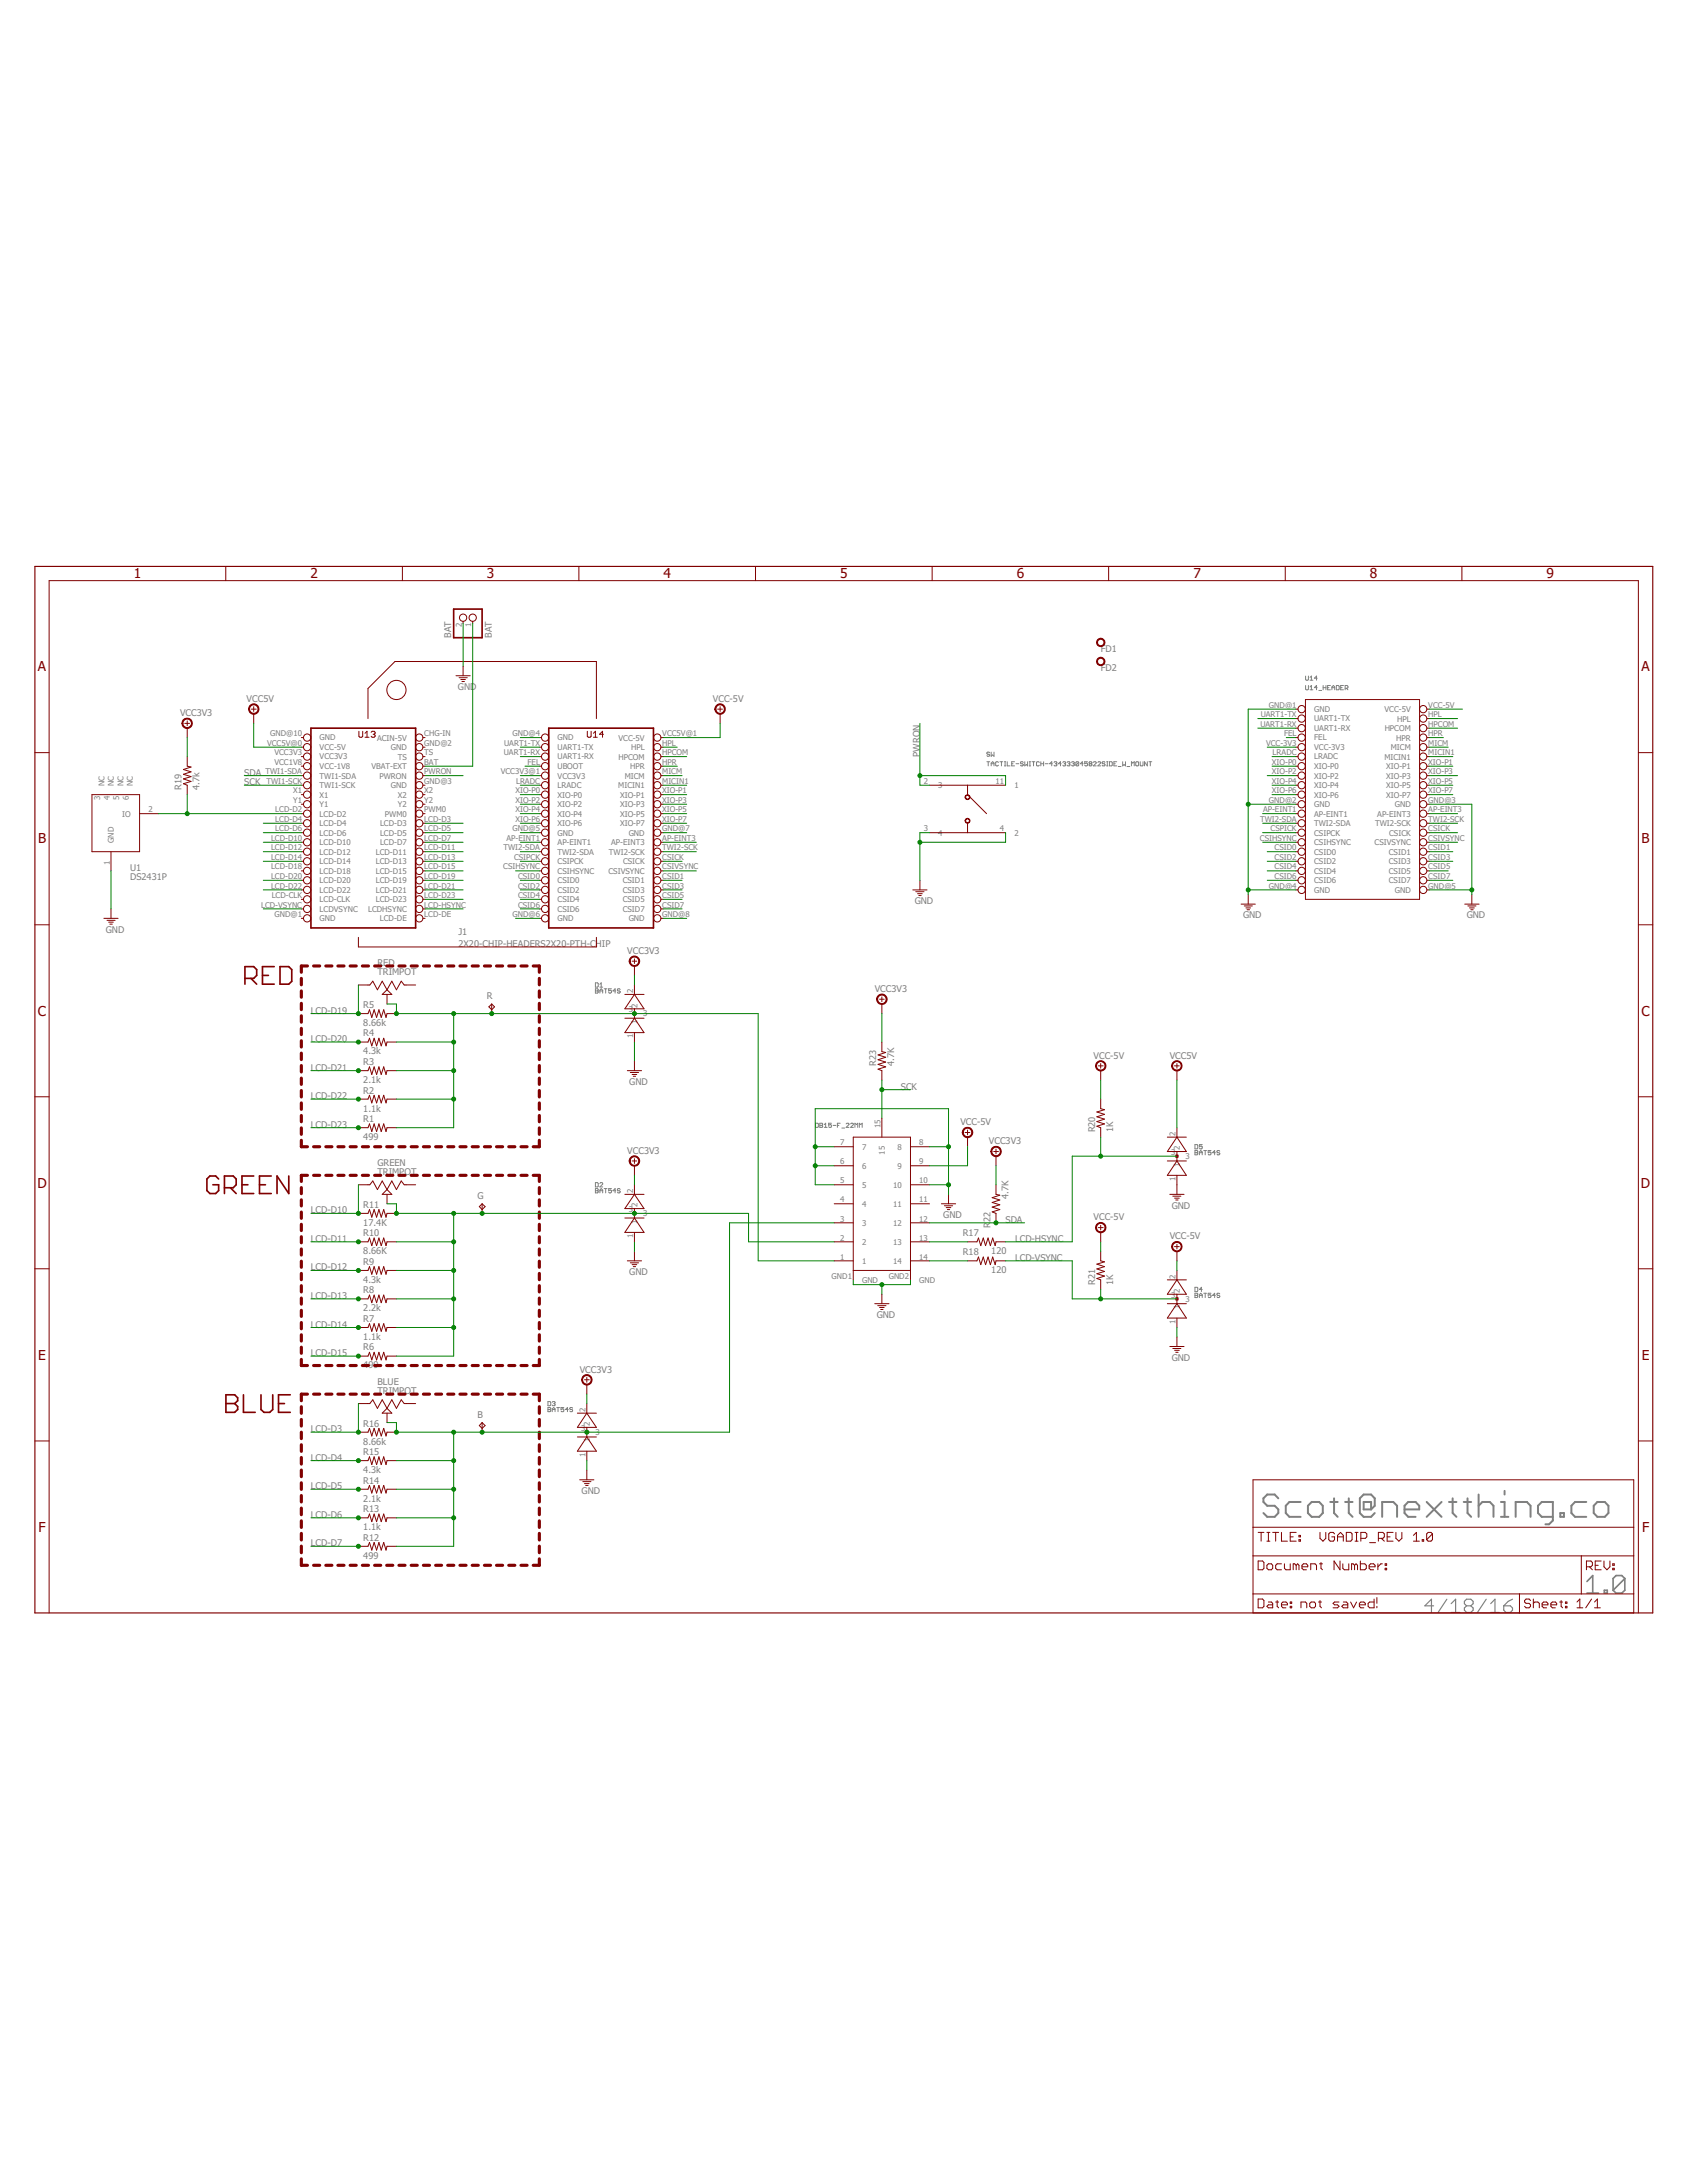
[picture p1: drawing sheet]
<svg xmlns="http://www.w3.org/2000/svg" width="216mm" height="279mm" viewBox="0 0 216 279" stroke-linecap="round" stroke-linejoin="round" font-family="sans-serif">
<defs><g id="words">
<g font-size="1.8" fill="#800000">
<text x="17.1" y="74">1</text>
<text x="39.7" y="74">2</text>
<text x="62.3" y="74">3</text>
<text x="84.9" y="74">4</text>
<text x="107.5" y="74">5</text>
<text x="130.1" y="74">6</text>
<text x="152.7" y="74">7</text>
<text x="175.3" y="74">8</text>
<text x="197.9" y="74">9</text>
<text x="4.9" y="85.9">A</text>
<text x="210.1" y="85.9">A</text>
<text x="4.9" y="108">B</text>
<text x="210.1" y="108">B</text>
<text x="4.9" y="130">C</text>
<text x="210.1" y="130">C</text>
<text x="4.8" y="152">D</text>
<text x="210" y="152">D</text>
<text x="4.9" y="174">E</text>
<text x="210.1" y="174">E</text>
<text x="4.9" y="196">F</text>
<text x="210.2" y="196">F</text>
</g>
<g font-size="1.2" fill="#808080">
<text x="57.8" y="81.6" transform="rotate(-90 57.8 81.6)">BAT</text>
<text x="62.9" y="81.6" transform="rotate(-90 62.9 81.6)">BAT</text>
<text x="140.9" y="83.4">FD1</text>
<text x="31.6" y="89.8">VCC5V</text>
<text x="58.6" y="88.3">GND</text>
<text x="91.2" y="89.8">VCC-5V</text>
<text x="140.9" y="85.9">FD2</text>
<text x="23" y="91.7">VCC3V3</text>
<text x="23.2" y="101.1" transform="rotate(-90 23.2 101.1)">R19</text>
<text x="25.5" y="101.1" transform="rotate(-90 25.5 101.1)">4.7k</text>
<text x="31.3" y="99.3">SDA</text>
<text x="31.3" y="100.5">SCK</text>
<text x="117.7" y="96.8" transform="rotate(-90 117.7 96.8)">PWRON</text>
<text x="16.6" y="112.7">DS2431P</text>
<text x="16.6" y="111.5">U1</text>
<text x="13.5" y="119.4">GND</text>
<text x="58.7" y="119.7">J1</text>
<text x="117.1" y="115.7">GND</text>
<text x="159.1" y="117.5">GND</text>
<text x="187.7" y="117.5">GND</text>
<text x="48.3" y="124.8">TRIMPOT</text>
<text x="48.3" y="123.6">RED</text>
<text x="58.7" y="121.2">2X20-CHIP-HEADERS2X20-PTH-CHIP</text>
<text x="80.3" y="122.1">VCC3V3</text>
<text x="39.8" y="129.7">LCD-D19</text>
<text x="46.5" y="131.3">8.66k</text>
<text x="46.5" y="129">R5</text>
<text x="62.3" y="127.9">R</text>
<text x="111.9" y="127">VCC3V3</text>
<text x="39.8" y="137">LCD-D21</text>
<text x="39.8" y="133.4">LCD-D20</text>
<text x="46.5" y="135">4.3k</text>
<text x="46.5" y="136.3">R3</text>
<text x="46.5" y="132.7">R4</text>
<text x="112.1" y="136.4" transform="rotate(-90 112.1 136.4)">R23</text>
<text x="114.4" y="136.4" transform="rotate(-90 114.4 136.4)">4.7K</text>
<text x="140" y="135.5">VCC-5V</text>
<text x="149.7" y="135.5">VCC5V</text>
<text x="39.8" y="140.7">LCD-D22</text>
<text x="46.5" y="142.3">1.1k</text>
<text x="46.5" y="138.6">2.1k</text>
<text x="46.5" y="143.6">R1</text>
<text x="46.5" y="140">R2</text>
<text x="80.5" y="138.8">GND</text>
<text x="115.3" y="139.5">SCK</text>
<text x="39.8" y="144.3">LCD-D23</text>
<text x="46.5" y="145.9">499</text>
<text x="48.3" y="149.2">GREEN</text>
<text x="80.3" y="147.7">VCC3V3</text>
<text x="122.9" y="144">VCC-5V</text>
<text x="126.6" y="146.5">VCC3V3</text>
<text x="140.2" y="144.9" transform="rotate(-90 140.2 144.9)">R20</text>
<text x="142.5" y="144.9" transform="rotate(-90 142.5 144.9)">1K</text>
<text x="39.8" y="155.3">LCD-D10</text>
<text x="46.5" y="154.6">R11</text>
<text x="48.3" y="150.4">TRIMPOT</text>
<text x="61.1" y="153.5">G</text>
<text x="120.7" y="155.9">GND</text>
<text x="129.1" y="153.5" transform="rotate(-90 129.1 153.5)">4.7K</text>
<text x="150" y="154.7">GND</text>
<text x="39.8" y="158.9">LCD-D11</text>
<text x="46.5" y="160.5">8.66K</text>
<text x="46.5" y="156.9">17.4K</text>
<text x="46.5" y="161.9">R9</text>
<text x="46.5" y="158.2">R10</text>
<text x="123.2" y="160.7">R18</text>
<text x="123.2" y="158.2">R17</text>
<text x="126.8" y="157.1" transform="rotate(-90 126.8 157.1)">R</text>
<text x="126.8" y="156.4" transform="rotate(-90 126.8 156.4)">22</text>
<text x="126.9" y="160.5">120</text>
<text x="128.7" y="156.5">SDA</text>
<text x="129.9" y="158.9">LCD-HSYNC</text>
<text x="129.9" y="161.4">LCD-VSYNC</text>
<text x="140" y="156.2">VCC-5V</text>
<text x="149.7" y="158.6">VCC-5V</text>
<text x="39.8" y="166.3">LCD-D13</text>
<text x="39.8" y="162.6">LCD-D12</text>
<text x="46.5" y="167.8">2.2k</text>
<text x="46.5" y="164.2">4.3k</text>
<text x="46.5" y="165.5">R8</text>
<text x="80.5" y="163.2">GND</text>
<text x="126.9" y="163">120</text>
<text x="140.2" y="164.4" transform="rotate(-90 140.2 164.4)">R21</text>
<text x="142.5" y="164.4" transform="rotate(-90 142.5 164.4)">1K</text>
<text x="39.8" y="173.6">LCD-D15</text>
<text x="39.8" y="169.9">LCD-D14</text>
<text x="46.5" y="171.5">1.1k</text>
<text x="46.5" y="172.8">R6</text>
<text x="46.5" y="169.2">R7</text>
<text x="112.2" y="168.7">GND</text>
<text x="46.5" y="175.1">499</text>
<text x="48.3" y="178.4">TRIMPOT</text>
<text x="48.3" y="177.2">BLUE</text>
<text x="74.2" y="175.7">VCC3V3</text>
<text x="150" y="174.2">GND</text>
<text x="39.8" y="183.3">LCD-D3</text>
<text x="46.5" y="184.9">8.66k</text>
<text x="46.5" y="182.6">R16</text>
<text x="61.1" y="181.5">B</text>
<text x="39.8" y="190.6">LCD-D5</text>
<text x="39.8" y="187">LCD-D4</text>
<text x="46.5" y="188.5">4.3k</text>
<text x="46.5" y="189.9">R14</text>
<text x="46.5" y="186.2">R15</text>
<text x="74.4" y="191.2">GND</text>
<text x="39.8" y="197.9">LCD-D7</text>
<text x="39.8" y="194.3">LCD-D6</text>
<text x="46.5" y="195.8">1.1k</text>
<text x="46.5" y="192.2">2.1k</text>
<text x="46.5" y="197.2">R12</text>
<text x="46.5" y="193.5">R13</text>
<text x="46.5" y="199.5">499</text>
</g>
<g font-size="1" fill="#808080">
<text x="59.1" y="80.2" transform="rotate(-90 59.1 80.2)">2</text>
<text x="60.3" y="80.2" transform="rotate(-90 60.3 80.2)">1</text>
<text x="34.2" y="95.5">VCC5V@0</text>
<text x="34.6" y="94.2">GND@10</text>
<text x="40.9" y="94.8">GND</text>
<text x="40.9" y="96">VCC-5V</text>
<text x="48.3" y="94.8">ACIN-5V</text>
<text x="50" y="96">GND</text>
<text x="54.3" y="94.2">CHG-IN</text>
<text x="54.3" y="95.5">GND@2</text>
<text x="64.5" y="95.5">UART1-TX</text>
<text x="65.6" y="94.2">GND@4</text>
<text x="71.4" y="94.8">GND</text>
<text x="71.4" y="96">UART1-TX</text>
<text x="79.1" y="94.8">VCC-5V</text>
<text x="80.8" y="96">HPL</text>
<text x="84.8" y="94.2">VCC5V@1</text>
<text x="84.8" y="95.5">HPL</text>
<text x="161.3" y="93">UART1-RX</text>
<text x="161.3" y="91.8">UART1-TX</text>
<text x="162" y="95.5">VCC-3V3</text>
<text x="162.4" y="90.6">GND@1</text>
<text x="164.3" y="94.2">FEL</text>
<text x="168.2" y="91.1">GND</text>
<text x="168.2" y="92.3">UART1-TX</text>
<text x="168.2" y="93.6">UART1-RX</text>
<text x="168.2" y="94.8">FEL</text>
<text x="168.2" y="96">VCC-3V3</text>
<text x="177.2" y="91.1">VCC-5V</text>
<text x="177.2" y="93.6">HPCOM</text>
<text x="178" y="96">MICM</text>
<text x="178.7" y="94.8">HPR</text>
<text x="178.8" y="92.3">HPL</text>
<text x="182.8" y="90.6">VCC-5V</text>
<text x="182.8" y="91.8">HPL</text>
<text x="182.8" y="93">HPCOM</text>
<text x="182.8" y="94.2">HPR</text>
<text x="182.8" y="95.5">MICM</text>
<text x="13.4" y="100.6" transform="rotate(-90 13.4 100.6)">NC</text>
<text x="14.6" y="100.6" transform="rotate(-90 14.6 100.6)">NC</text>
<text x="15.8" y="100.6" transform="rotate(-90 15.8 100.6)">NC</text>
<text x="17" y="100.6" transform="rotate(-90 17 100.6)">NC</text>
<text x="34" y="99.1">TWI1-SDA</text>
<text x="34.1" y="100.3">TWI1-SCK</text>
<text x="35.1" y="96.7">VCC3V3</text>
<text x="35.1" y="97.9">VCC1V8</text>
<text x="37.5" y="101.5">X1</text>
<text x="40.9" y="97.2">VCC3V3</text>
<text x="40.9" y="98.4">VCC-1V8</text>
<text x="40.9" y="99.6">TWI1-SDA</text>
<text x="40.9" y="100.9">TWI1-SCK</text>
<text x="47.5" y="98.4">VBAT-EXT</text>
<text x="48.6" y="99.7">PWRON</text>
<text x="50" y="100.9">GND</text>
<text x="50.9" y="97.2">TS</text>
<text x="54.3" y="96.7">TS</text>
<text x="54.3" y="97.9">BAT</text>
<text x="54.3" y="99.1">PWRON</text>
<text x="54.3" y="100.3">GND@3</text>
<text x="54.3" y="101.5">X2</text>
<text x="64.1" y="99.1">VCC3V3@1</text>
<text x="64.5" y="96.7">UART1-RX</text>
<text x="66" y="101.5">XIO-P0</text>
<text x="66" y="100.3">LRADC</text>
<text x="67.5" y="97.9">FEL</text>
<text x="71.4" y="97.2">UART1-RX</text>
<text x="71.4" y="98.4">UBOOT</text>
<text x="71.4" y="100.9">LRADC</text>
<text x="71.4" y="99.6">VCC3V3</text>
<text x="79.1" y="100.9">MICIN1</text>
<text x="79.2" y="97.2">HPCOM</text>
<text x="79.9" y="99.7">MICM</text>
<text x="80.6" y="98.4">HPR</text>
<text x="84.8" y="96.7">HPCOM</text>
<text x="84.8" y="97.9">HPR</text>
<text x="84.8" y="99.1">MICM</text>
<text x="84.8" y="100.3">MICIN1</text>
<text x="84.8" y="101.5">XIO-P1</text>
<text x="118.2" y="100.3">2</text>
<text x="120.1" y="100.9">3</text>
<text x="127.4" y="100.3">11</text>
<text x="129.8" y="100.9">1</text>
<text x="162.8" y="97.9">XIO-P0</text>
<text x="162.8" y="99.1">XIO-P2</text>
<text x="162.8" y="100.3">XIO-P4</text>
<text x="162.8" y="101.5">XIO-P6</text>
<text x="162.9" y="96.7">LRADC</text>
<text x="168.2" y="97.2">LRADC</text>
<text x="168.2" y="98.4">XIO-P0</text>
<text x="168.2" y="99.6">XIO-P2</text>
<text x="168.2" y="100.9">XIO-P4</text>
<text x="177.2" y="97.2">MICIN1</text>
<text x="177.4" y="98.4">XIO-P1</text>
<text x="177.4" y="99.7">XIO-P3</text>
<text x="177.4" y="100.9">XIO-P5</text>
<text x="182.8" y="96.7">MICIN1</text>
<text x="182.8" y="97.9">XIO-P1</text>
<text x="182.8" y="99.1">XIO-P3</text>
<text x="182.8" y="100.3">XIO-P5</text>
<text x="182.8" y="101.5">XIO-P7</text>
<text x="12.8" y="102.4" transform="rotate(-90 12.8 102.4)">3</text>
<text x="14" y="102.4" transform="rotate(-90 14 102.4)">4</text>
<text x="14.6" y="107.9" transform="rotate(-90 14.6 107.9)">GND</text>
<text x="15.3" y="102.4" transform="rotate(-90 15.3 102.4)">5</text>
<text x="15.6" y="104.5">IO</text>
<text x="16.5" y="102.4" transform="rotate(-90 16.5 102.4)">6</text>
<text x="19" y="104">2</text>
<text x="34.7" y="107.6">LCD-D10</text>
<text x="35.2" y="104">LCD-D2</text>
<text x="35.2" y="105.2">LCD-D4</text>
<text x="35.2" y="106.4">LCD-D6</text>
<text x="37.5" y="102.8">Y1</text>
<text x="40.9" y="102.1">X1</text>
<text x="40.9" y="103.3">Y1</text>
<text x="40.9" y="104.5">LCD-D2</text>
<text x="40.9" y="105.7">LCD-D4</text>
<text x="40.9" y="106.9">LCD-D6</text>
<text x="48.6" y="105.7">LCD-D3</text>
<text x="48.6" y="107">LCD-D5</text>
<text x="49.3" y="104.5">PWM0</text>
<text x="50.9" y="102.1">X2</text>
<text x="50.9" y="103.3">Y2</text>
<text x="54.3" y="102.8">Y2</text>
<text x="54.3" y="105.2">LCD-D3</text>
<text x="54.3" y="104">PWM0</text>
<text x="54.3" y="106.4">LCD-D5</text>
<text x="54.3" y="107.6">LCD-D7</text>
<text x="64.8" y="107.6">AP-EINT1</text>
<text x="65.6" y="106.4">GND@5</text>
<text x="66" y="102.8">XIO-P2</text>
<text x="66" y="104">XIO-P4</text>
<text x="66" y="105.2">XIO-P6</text>
<text x="71.4" y="102.1">XIO-P0</text>
<text x="71.4" y="103.3">XIO-P2</text>
<text x="71.4" y="104.5">XIO-P4</text>
<text x="71.4" y="105.7">XIO-P6</text>
<text x="71.4" y="106.9">GND</text>
<text x="79.4" y="102.1">XIO-P1</text>
<text x="79.4" y="103.3">XIO-P3</text>
<text x="79.4" y="104.5">XIO-P5</text>
<text x="79.4" y="105.7">XIO-P7</text>
<text x="80.5" y="107">GND</text>
<text x="84.8" y="102.8">XIO-P3</text>
<text x="84.8" y="104">XIO-P5</text>
<text x="84.8" y="105.2">XIO-P7</text>
<text x="84.8" y="106.4">GND@7</text>
<text x="84.8" y="107.6">AP-EINT3</text>
<text x="118.2" y="106.4">3</text>
<text x="120.1" y="106.9">4</text>
<text x="128" y="106.4">4</text>
<text x="129.8" y="106.9">2</text>
<text x="161.2" y="107.6">CSIHSYNC</text>
<text x="161.3" y="105.2">TWI2-SDA</text>
<text x="161.6" y="104">AP-EINT1</text>
<text x="162.4" y="102.8">GND@2</text>
<text x="162.6" y="106.4">CSPICK</text>
<text x="168.2" y="102.1">XIO-P6</text>
<text x="168.2" y="103.3">GND</text>
<text x="168.2" y="104.5">AP-EINT1</text>
<text x="168.2" y="105.7">TWI2-SDA</text>
<text x="168.2" y="106.9">CSIPCK</text>
<text x="176" y="105.7">TWI2-SCK</text>
<text x="176.3" y="104.5">AP-EINT3</text>
<text x="177.4" y="102.1">XIO-P7</text>
<text x="177.8" y="107">CSICK</text>
<text x="178.5" y="103.3">GND</text>
<text x="182.8" y="102.8">GND@3</text>
<text x="182.8" y="104">AP-EINT3</text>
<text x="182.8" y="105.2">TWI2-SCK</text>
<text x="182.8" y="106.4">CSICK</text>
<text x="182.8" y="107.6">CSIVSYNC</text>
<text x="14" y="110.7" transform="rotate(-90 14 110.7)">1</text>
<text x="34.7" y="108.8">LCD-D12</text>
<text x="34.7" y="110.1">LCD-D14</text>
<text x="34.7" y="111.3">LCD-D18</text>
<text x="34.7" y="112.5">LCD-D20</text>
<text x="34.7" y="113.7">LCD-D22</text>
<text x="40.9" y="108.2">LCD-D10</text>
<text x="40.9" y="109.4">LCD-D12</text>
<text x="40.9" y="110.6">LCD-D14</text>
<text x="40.9" y="111.8">LCD-D18</text>
<text x="40.9" y="113">LCD-D20</text>
<text x="48.1" y="109.4">LCD-D11</text>
<text x="48.1" y="110.6">LCD-D13</text>
<text x="48.1" y="111.8">LCD-D15</text>
<text x="48.1" y="113">LCD-D19</text>
<text x="48.6" y="108.2">LCD-D7</text>
<text x="54.3" y="108.8">LCD-D11</text>
<text x="54.3" y="110.1">LCD-D13</text>
<text x="54.3" y="111.3">LCD-D15</text>
<text x="54.3" y="112.5">LCD-D19</text>
<text x="54.3" y="113.7">LCD-D21</text>
<text x="64.4" y="111.3">CSIHSYNC</text>
<text x="64.4" y="108.8">TWI2-SDA</text>
<text x="65.8" y="110.1">CSIPCK</text>
<text x="66.3" y="112.5">CSID0</text>
<text x="66.3" y="113.7">CSID2</text>
<text x="71.4" y="108.2">AP-EINT1</text>
<text x="71.4" y="109.4">TWI2-SDA</text>
<text x="71.4" y="110.6">CSIPCK</text>
<text x="71.4" y="111.8">CSIHSYNC</text>
<text x="71.4" y="113">CSID0</text>
<text x="77.9" y="111.8">CSIVSYNC</text>
<text x="77.9" y="109.4">TWI2-SCK</text>
<text x="78.2" y="108.2">AP-EINT3</text>
<text x="79.7" y="113">CSID1</text>
<text x="79.7" y="110.6">CSICK</text>
<text x="84.8" y="108.8">TWI2-SCK</text>
<text x="84.8" y="110.1">CSICK</text>
<text x="84.8" y="111.3">CSIVSYNC</text>
<text x="84.8" y="112.5">CSID1</text>
<text x="84.8" y="113.7">CSID3</text>
<text x="162.4" y="113.7">GND@4</text>
<text x="163.1" y="108.8">CSID0</text>
<text x="163.1" y="110.1">CSID2</text>
<text x="163.1" y="111.3">CSID4</text>
<text x="163.1" y="112.5">CSID6</text>
<text x="168.2" y="108.2">CSIHSYNC</text>
<text x="168.2" y="109.4">CSID0</text>
<text x="168.2" y="110.6">CSID2</text>
<text x="168.2" y="111.8">CSID4</text>
<text x="168.2" y="113">CSID6</text>
<text x="175.9" y="108.2">CSIVSYNC</text>
<text x="177.7" y="109.4">CSID1</text>
<text x="177.7" y="110.6">CSID3</text>
<text x="177.7" y="111.8">CSID5</text>
<text x="177.7" y="113">CSID7</text>
<text x="182.8" y="108.8">CSID1</text>
<text x="182.8" y="110.1">CSID3</text>
<text x="182.8" y="111.3">CSID5</text>
<text x="182.8" y="112.5">CSID7</text>
<text x="182.8" y="113.7">GND@5</text>
<text x="33.4" y="116.2">LCD-VSYNC</text>
<text x="34.8" y="114.9">LCD-CLK</text>
<text x="35.1" y="117.4">GND@1</text>
<text x="40.9" y="114.3">LCD-D22</text>
<text x="40.9" y="115.5">LCD-CLK</text>
<text x="40.9" y="116.7">LCDVSYNC</text>
<text x="40.9" y="117.9">GND</text>
<text x="47.1" y="116.7">LCDHSYNC</text>
<text x="48.1" y="114.3">LCD-D21</text>
<text x="48.1" y="115.5">LCD-D23</text>
<text x="48.6" y="117.9">LCD-DE</text>
<text x="54.3" y="114.9">LCD-D23</text>
<text x="54.3" y="116.2">LCD-HSYNC</text>
<text x="54.3" y="117.4">LCD-DE</text>
<text x="65.6" y="117.4">GND@6</text>
<text x="66.3" y="114.9">CSID4</text>
<text x="66.3" y="116.2">CSID6</text>
<text x="71.4" y="114.3">CSID2</text>
<text x="71.4" y="115.5">CSID4</text>
<text x="71.4" y="116.7">CSID6</text>
<text x="71.4" y="117.9">GND</text>
<text x="79.7" y="114.3">CSID3</text>
<text x="79.7" y="115.5">CSID5</text>
<text x="79.7" y="116.7">CSID7</text>
<text x="80.5" y="117.9">GND</text>
<text x="84.8" y="114.9">CSID5</text>
<text x="84.8" y="116.2">CSID7</text>
<text x="84.8" y="117.4">GND@8</text>
<text x="168.2" y="114.3">GND</text>
<text x="178.5" y="114.3">GND</text>
<text x="80.5" y="129.6">3</text>
<text x="81" y="127.1" transform="rotate(-90 81 127.1)">2</text>
<text x="81.6" y="131" transform="rotate(-90 81.6 131)">1</text>
<text x="81.6" y="129" transform="rotate(-90 81.6 129)">2</text>
<text x="82.3" y="130.1">3</text>
<text x="81" y="132.9" transform="rotate(-90 81 132.9)">1</text>
<text x="107.5" y="149">6</text>
<text x="107.5" y="146.6">7</text>
<text x="110.3" y="149.6">6</text>
<text x="110.3" y="147.1">7</text>
<text x="112.7" y="144.4" transform="rotate(-90 112.7 144.4)">15</text>
<text x="113.2" y="147.8" transform="rotate(-90 113.2 147.8)">15</text>
<text x="114.8" y="149.6">9</text>
<text x="114.8" y="147.1">8</text>
<text x="117.6" y="149">9</text>
<text x="117.6" y="146.6">8</text>
<text x="149.9" y="147.8">3</text>
<text x="150.4" y="145.4" transform="rotate(-90 150.4 145.4)">2</text>
<text x="151" y="149.3" transform="rotate(-90 151 149.3)">1</text>
<text x="151" y="147.2" transform="rotate(-90 151 147.2)">2</text>
<text x="151.7" y="148.4">3</text>
<text x="80.5" y="155.1">3</text>
<text x="81" y="152.7" transform="rotate(-90 81 152.7)">2</text>
<text x="81.6" y="154.5" transform="rotate(-90 81.6 154.5)">2</text>
<text x="82.3" y="155.7">3</text>
<text x="107.5" y="153.9">4</text>
<text x="107.5" y="151.5">5</text>
<text x="110.3" y="154.4">4</text>
<text x="110.3" y="152">5</text>
<text x="114.3" y="154.5">11</text>
<text x="114.3" y="152">10</text>
<text x="117.6" y="153.9">11</text>
<text x="117.6" y="151.5">10</text>
<text x="150.4" y="151.1" transform="rotate(-90 150.4 151.1)">1</text>
<text x="81" y="158.4" transform="rotate(-90 81 158.4)">1</text>
<text x="81.6" y="156.6" transform="rotate(-90 81.6 156.6)">1</text>
<text x="107.5" y="161.2">1</text>
<text x="107.5" y="158.8">2</text>
<text x="107.5" y="156.3">3</text>
<text x="110.3" y="161.7">1</text>
<text x="110.3" y="159.3">2</text>
<text x="110.3" y="156.9">3</text>
<text x="114.3" y="156.9">12</text>
<text x="114.3" y="159.3">13</text>
<text x="114.3" y="161.8">14</text>
<text x="117.6" y="156.3">12</text>
<text x="117.6" y="158.8">13</text>
<text x="117.6" y="161.2">14</text>
<text x="106.4" y="163.6">GND1</text>
<text x="110.3" y="164.2">GND</text>
<text x="113.7" y="163.6">GND2</text>
<text x="117.6" y="164.2">GND</text>
<text x="149.9" y="166.1">3</text>
<text x="150.4" y="163.6" transform="rotate(-90 150.4 163.6)">2</text>
<text x="151" y="167.6" transform="rotate(-90 151 167.6)">1</text>
<text x="151" y="165.5" transform="rotate(-90 151 165.5)">2</text>
<text x="151.7" y="166.6">3</text>
<text x="150.4" y="169.4" transform="rotate(-90 150.4 169.4)">1</text>
<text x="74.4" y="183.1">3</text>
<text x="74.9" y="180.7" transform="rotate(-90 74.9 180.7)">2</text>
<text x="75.5" y="184.6" transform="rotate(-90 75.5 184.6)">1</text>
<text x="75.5" y="182.5" transform="rotate(-90 75.5 182.5)">2</text>
<text x="76.2" y="183.7">3</text>
<text x="74.9" y="186.5" transform="rotate(-90 74.9 186.5)">1</text>
</g>
</g></defs>
<g fill="none" stroke="#808080" stroke-width=".25">
<path d="M163.6 191.8l-.5-.5h-.9l-.5 .5v.4l.5 .5h.9l.5 .5v.5l-.5 .4h-.9l-.5-.4M166.5 192.2h-1.5l-.5 .5v1l.5 .4h1.5M167.4 192.7l.5-.5h.9l.5 .5v1l-.5 .4h-.9l-.5-.4zM170.2 192.2h1M170.7 191.8v1.9l.5 .4M172.1 192.2h1M172.6 191.8v1.9l.5 .4M174.5 192.2h1v1h-1zM175.5 193.2l.4-.5v-.9l-.4-.5h-1l-.5 .5v1.9l.5 .4h1l.4-.4M176.9 194.1v-1.9h1.4l.5 .5v1.4M179.7 193.2h1.9v-.5l-.4-.5h-1l-.5 .5v1l.5 .4h1M182.6 192.2l1.9 1.9"/>
<path d="M184.5 192.2l-1.9 1.9M185.4 192.2h1M185.9 191.8v1.9l.5 .4M187.3 192.2h1M187.8 191.8v1.9l.5 .4M189.2 192.7l.5-.5h1l.4 .5v1.4M189.2 191.3v2.8M192.1 194.1h.9M192.1 192.2h.5v1.9M192.6 190.8v.5M194 194.1v-1.9h1.4l.5 .5v1.4M198.7 194.1h-1.4l-.5-.4v-1l.5-.5h1.4v2.4l-.5 .5h-.4"/>
<path d="M199.7 193.7h.5v.4h-.5zM203 192.2h-1.4l-.5 .5v1l.5 .4h1.4M204.4 192.2h1l.4 .5v1l-.4 .4h-1l-.4-.4v-1z"/>
</g>
<path d="M203.1 202.4l.7-.7v2.2M203.1 203.9h1.5M205.3 203.5h.4v.4h-.4zM207.9 202v1.5l-.3 .4h-.8l-.4-.4M207.9 202l-.3-.3h-.8l-.4 .3v1.5M207.9 202l-1.5 1.5" fill="none" stroke="#808080" stroke-width=".21"/>
<path d="M183.5 205.5h-1.1l.8-.8v1.7M185.2 204.7l-1.2 1.7M185.7 205.3l.6-.6v1.7M185.7 206.4h1.1M187.7 205.5h.5M187.7 205.5l-.3 .3v.3l.3 .3h.5l.3-.3v-.3l-.3-.3M187.7 205.5l-.3-.2v-.3l.3-.3h.5l.3 .3v.3l-.3 .2M190.2 204.7l-1.1 1.7M190.8 206.4h1.1M190.8 205.3l.5-.6v1.7M192.4 205.5h.9l.3 .3v.3l-.3 .3h-.6l-.3-.3zM193.6 204.7l-.6 .3-.6 .5" fill="none" stroke="#808080" stroke-width=".15"/>
<g fill="none" stroke="#808080" stroke-width=".13">
<path d="M126.3 97.5h.4M126.5 97.5v.5M126.7 96.4l-.3-.1-.1 .2h.3l.1 .2-.1 .1-.3-.1M126.9 96.3v.5l.1-.2 .2 .2v-.5M126.9 98v-.3l.1-.2 .2 .2v.3M126.9 97.7h.3M127.8 97.6l-.1-.1-.3 .1v.3l.1 .1 .3-.1M128 97.5h.3M128.2 97.5v.5M128.5 97.5h.2M128.5 98h.2M128.6 97.5v.5"/>
<path d="M128.9 97.5v.5h.4M129.5 97.7h.1M129.8 97.5h-.3v.5h.3M130 97.7h.4M131 97.6l-.1-.1-.3 .1 .1 .1 .3 .2-.1 .1-.3-.1M131.1 97.5v.5l.2-.1 .2 .1v-.5M131.7 97.5h.2M131.7 98h.2M131.8 97.5v.5M132.1 97.5h.3M132.3 97.5v.5M133 97.6l-.1-.1-.2 .1v.3v.1l.3-.1"/>
<path d="M133.2 97.7h.4M133.2 97.5v.5M133.6 97.5v.5M133.8 97.7h.3M134.7 97.7h-.4l.3-.2v.5M134.9 97.6l.3-.1 .1 .1-.1 .1M135.1 97.7h.1M135.2 97.7l.1 .2-.1 .1-.3-.1M135.8 97.7h-.4l.3-.2v.5M136 97.6l.3-.1 .1 .1-.1 .1M136.2 97.7h.1M136.3 97.7l.1 .2-.1 .1-.3-.1"/>
<path d="M136.6 97.6l.2-.1 .1 .1-.1 .1M136.8 97.7h.1M136.8 97.7l.1 .2-.1 .1-.2-.1M137.1 97.6l.3-.1 .1 .1-.1 .1M137.3 97.7h.1M137.4 97.7l.1 .2-.1 .1-.3-.1M138 97.6v-.1l-.3 .1v.3M138 97.6v.3v.1l-.3-.1M138 97.6l-.3 .3M138.6 97.7h-.3l.2-.2v.5M139.2 97.5h-.4v.2h.2h.2l-.1 .3-.3-.1M139.5 97.7h-.1l.1-.2 .2 .1-.1 .1"/>
<path d="M139.5 97.7h.1M139.5 97.7l-.1 .2 .1 .1 .2-.1-.1-.2M139.9 97.6l.1-.1 .3 .1-.4 .4h.4M140.5 97.6l.1-.1 .3 .1-.4 .4h.4M141.4 97.6l-.1-.1-.2 .1v.1h.2l.1 .2-.1 .1-.2-.1M141.6 97.5h.2M141.6 98h.2M141.7 97.5v.5M142 97.5l.3 .1v.3v.1h-.3zM142.6 97.7h.1M142.9 97.5h-.3v.5h.3M143.1 98.1h.4"/>
<path d="M143.7 97.5v.5l.1-.1 .2 .1v-.5M144.2 98.1h.4M144.8 98v-.5l.2 .2 .2-.2v.5M145.4 97.6l.1-.1 .2 .1v.3l-.1 .1-.2-.1zM145.9 97.5v.4l.1 .1 .3-.1v-.4M146.8 97.5v.5l-.3-.5v.5M147 97.5h.4M147.2 97.5v.5M167.1 86.5v.5l.1 .1 .2-.1v-.5M167.1 87.7v.5l.1 .1 .2-.1v-.5M167.7 88.3h.3M167.7 87.9l.1-.2v.6"/>
<path d="M167.7 86.7l.1-.2v.6M167.7 87.1h.3M168.6 86.8h-.4l.3-.3v.6M168.6 88h-.4l.3-.3v.6M168.8 88.4h.3M169.3 88h.4M169.3 87.7v.6M169.7 87.7v.6M169.9 88h.2M170.3 87.7h-.4v.6h.4M170.5 88h.3M170.5 88.3v-.4l.1-.2 .2 .2v.4"/>
<path d="M171 87.7h.3l.1 .1v.4l-.1 .1h-.3zM171.6 88h.2M171.9 87.7h-.3v.6h.3M172.1 88.1l.4-.1-.1-.3h-.3v.6M172.3 88.1l.2 .2M76.2 125.8l.4 .1v.3l-.1 .1h-.3zM76.2 126.6h.4l-.1 .2 .1 .2-.1 .1h-.3zM76.2 126.8h.3M76.8 126.3h.3M76.8 126l.1-.2v.5M76.8 126.8h.3M76.8 127.1v-.4l.1-.1 .2 .1v.4"/>
<path d="M77.3 126.6h.4M77.5 126.6v.5M78.3 126.6h-.4v.2l.2-.1 .2 .1v.2l-.2 .1h-.1l-.1-.1M78.8 126.8h-.4l.3-.2v.5M79.4 126.6h-.3l-.1 .1 .3 .1 .1 .2-.1 .1h-.2l-.1-.1M76.2 151.4h.3l.1 .1v.3l-.1 .1h-.3zM76.2 152.1h.3l.1 .1-.1 .5h-.3zM76.2 152.4h.3M76.8 152.7v-.4l.1-.2 .2 .2v.4M76.8 151.5l.1-.1h.1l.1 .2-.3 .3h.3M76.8 152.4h.3M77.3 152.1h.4"/>
<path d="M77.5 152.1v.6M78.3 152.1h-.4v.3l.2-.1 .2 .1v.2l-.2 .1h-.1l-.1-.1M78.8 152.4h-.4l.3-.3v.6M79.4 152.2l-.3-.1-.1 .2 .3 .1 .1 .2-.1 .1h-.2l-.1-.1M104.4 143.8h.3v.4l-.1 .1h-.2zM104.9 143.8h.4l-.1 .2 .1 .2-.1 .1h-.3zM104.9 144h.3M105.5 144.3h.4M105.5 143.9l.2-.1v.5M106.4 143.8h-.4v.2l.2-.1 .2 .1-.1 .3-.3-.1M106.6 144h.4M107.2 144h.2"/>
<path d="M107.5 143.8h-.3v.5M107.7 144.4h.4M108.3 143.8h.1h.2l-.3 .5h.3M108.9 143.8h.3l-.3 .5h.3M109.4 144.3v-.5l.2 .1 .2-.1v.5M110 144.3v-.5l.2 .1 .1-.1v.5M152.9 146.5h.3l.1 .1-.1 .4h-.3zM152.9 147.3h.4l-.1 .2 .1 .2-.1 .1h-.3zM152.9 147.5h.3M153.5 147.8v-.4l.2-.1 .2 .1v.4M153.5 147.5h.4M153.9 146.5h-.4v.3l.2-.1 .2 .1-.1 .2h-.2l-.1-.1"/>
<path d="M154.1 147.3h.3M154.2 147.3v.5M155 147.3h-.4v.2l.2-.1 .2 .1-.1 .3h-.2l-.1-.1M155.5 147.5h-.3l.2-.2v.5M156.1 147.3h-.3l-.1 .1 .3 .1 .1 .2-.1 .1h-.2l-.1-.1M70.1 179.4l.4 .1v.3l-.1 .1h-.3zM70.7 179.5l.3-.1v.1v.1M70.9 179.6h.1M71 179.6v.1v.2l-.3-.1M152.9 164.8h.4v.4l-.1 .1h-.3zM152.9 165.5l.4 .1-.1 .2 .1 .2-.1 .1h-.3zM152.9 165.8h.3"/>
<path d="M153.5 166.1v-.4l.2-.2 .2 .2v.4M153.5 165.8h.4M153.9 165h-.4l.3-.2v.5M154.1 165.5h.3M154.2 165.5v.6M155 165.5h-.4v.3l.2-.1 .2 .1-.1 .3h-.2l-.1-.1M155.5 165.8h-.3l.2-.3v.6M156.1 165.6l-.3-.1-.1 .2 .3 .1 .1 .2-.1 .1h-.2l-.1-.1M70.1 180.1l.4 .1-.1 .2 .1 .2-.1 .1h-.3zM70.1 180.4h.3M70.7 180.7v-.4l.2-.2 .1 .2v.4M70.7 180.4h.3"/>
<path d="M71.2 180.1h.4M71.4 180.1v.6M72.2 180.1h-.4v.3l.2-.1 .2 .1-.1 .3-.3-.1M72.7 180.4h-.3l.2-.3v.6M73.3 180.2l-.1-.1-.3 .1 .1 .2 .3 .1-.1 .2-.3-.1"/>
</g>
<g fill="none" stroke="#800000" stroke-width=".21">
<path d="M58.1 78h3.6v3.6h-3.6zM39.8 93.2h13.4v25.6h-13.4zM70.2 93.2h13.4v25.6h-13.4zM31.3 125.2h1.2l.4-.4v-.7l-.4-.4h-1.2v2.3M32.1 125.2l.8 .8M33.6 124.8h.8M35.1 123.7h-1.5v2.3h1.5M35.8 123.7h1.2l.3 .4v1.5l-.3 .4h-1.2zM28 150.9l-.4-.4h-.7l-.4 .4v1.5l.4 .4h.7l.4-.4v-.8h-.8M28.7 152h1.1l.4-.4v-.7l-.4-.4h-1.1v2.3M29.5 152l.7 .8M31 151.6h.7"/>
<path d="M32.5 150.5h-1.5v2.3h1.5M33.2 151.6h.8M34.7 150.5h-1.5v2.3h1.5M37 150.5v2.3l-1.5-2.3v2.3M28.9 178.5h1.1l.4 .4v.4l-.4 .3 .4 .4v.4l-.4 .4h-1.1zM28.9 179.6h1.1M31.2 178.5v2.3h1.5M33.4 178.5v1.9l.4 .4h.7l.4-.4v-1.9M35.6 179.6h.8M37.1 178.5h-1.5v2.3h1.5"/>
</g>
<g fill="none" stroke="#800000" stroke-width=".4">
<path d="M38.6 125.2v.8M38.6 126.8v.8M38.6 128.4v.8M38.6 130v.8M38.6 131.6v.8M38.6 133.2v.8M38.6 134.8v.8M38.6 136.4v.8M38.6 138v.8M38.6 139.6v.8M39.3 123.6h-.7v.8M40.1 123.6h.8"/>
<path d="M41.7 123.6h.8M43.2 123.6h.8M44.8 123.6h.8M46.4 123.6h.8M47.9 123.6h.8M49.5 123.6h.8M51.1 123.6h.7M52.6 123.6h.8M54.2 123.6h.8M55.8 123.6h.7M57.3 123.6h.8M58.9 123.6h.7"/>
<path d="M60.4 123.6h.8M62 123.6h.8M63.5 123.6h.8M65.1 123.6h.8M66.7 123.6h.8M68.2 123.6h.8v.8M69 125.2v.8M69 126.8v.8M69 128.4v.8M69 130v.8M69 131.6v.8M69 133.2v.8"/>
<path d="M69 134.8v.8M69 136.4v.8M69 138v.8M69 139.6v.8M38.6 141.2v.8M38.6 142.8v.8M38.6 144.4v.8M38.6 145.9v.9h.7M38.6 152v.8M38.6 153.6v.7M38.6 155.1v.8M38.6 156.7v.8"/>
<path d="M38.6 158.3v.8M38.6 159.9v.7M39.3 150.4h-.7v.8M40.1 146.8h.8M40.1 150.4h.8M41.7 146.8h.8M41.7 150.4h.8M43.2 146.8h.8M43.2 150.4h.8M44.8 146.8h.8M44.8 150.4h.8M46.4 146.8h.8"/>
<path d="M46.4 150.4h.8M47.9 146.8h.8M47.9 150.4h.8M49.5 146.8h.8M49.5 150.4h.8M51.1 146.8h.7M51.1 150.4h.7M52.6 146.8h.8M52.6 150.4h.8M54.2 146.8h.8M54.2 150.4h.8M55.8 146.8h.7"/>
<path d="M55.8 150.4h.7M57.3 146.8h.8M57.3 150.4h.8M58.9 146.8h.7M58.9 150.4h.7M60.4 146.8h.8M60.4 150.4h.8M62 146.8h.8M62 150.4h.8M63.5 146.8h.8M63.5 150.4h.8M65.1 146.8h.8"/>
<path d="M65.1 150.4h.8M66.7 146.8h.8M66.7 150.4h.8M68.2 150.4h.8v.8M69 141.2v.8M69 142.8v.8M69 144.4v.8M69 145.9v.9h-.8M69 152v.8M69 153.6v.7M69 155.1v.8M69 156.7v.8"/>
<path d="M69 158.3v.8M69 159.9v.7M38.6 161.4v.8M38.6 163v.8M38.6 164.5v.9M38.6 166.1v.8M38.6 167.7v.8M38.6 169.3v.8M38.6 170.8v.8M38.6 172.4v.8M38.6 174v.8h.7M39.3 178.4h-.7v.9"/>
<path d="M40.1 178.4h.8M40.1 174.8h.8M41.7 178.4h.8M41.7 174.8h.8M43.2 178.4h.8M43.2 174.8h.8M44.8 178.4h.8M44.8 174.8h.8M46.4 178.4h.8M46.4 174.8h.8M47.9 178.4h.8M47.9 174.8h.8"/>
<path d="M49.5 178.4h.8M49.5 174.8h.8M51.1 178.4h.7M51.1 174.8h.7M52.6 178.4h.8M52.6 174.8h.8M54.2 178.4h.8M54.2 174.8h.8M55.8 178.4h.7M55.8 174.8h.7M57.3 178.4h.8M57.3 174.8h.8"/>
<path d="M58.9 178.4h.7M58.9 174.8h.7M60.4 178.4h.8M60.4 174.8h.8M62 178.4h.8M62 174.8h.8M63.5 178.4h.8M63.5 174.8h.8M65.1 178.4h.8M65.1 174.8h.8M66.7 178.4h.8M66.7 174.8h.8"/>
<path d="M68.2 178.4h.8v.9M69 161.4v.8M69 163v.8M69 164.5v.9M69 166.1v.8M69 167.7v.8M69 169.3v.8M69 170.8v.8M69 172.4v.8M69 174v.8h-.8M38.6 180v.9M38.6 181.7v.8"/>
<path d="M38.6 183.3v.8M38.6 184.9v.9M38.6 186.5v.9M38.6 188.2v.8M38.6 189.8v.8M38.6 191.4v.8M38.6 193v.9M38.6 194.6v.9M38.6 196.3v.8M38.6 197.9v.8M38.6 199.5v.8h.7M69 180v.9"/>
<path d="M69 181.7v.8M69 183.3v.8M69 184.9v.9M69 186.5v.9M69 188.2v.8M69 189.8v.8M69 191.4v.8M69 193v.9M69 194.6v.9M69 196.3v.8M69 197.9v.8M69 199.5v.8h-.8"/>
<path d="M40.1 200.3h.8M41.7 200.3h.8M43.2 200.3h.8M44.8 200.3h.8M46.4 200.3h.8M47.9 200.3h.8M49.5 200.3h.8M51.1 200.3h.7M52.6 200.3h.8M54.2 200.3h.8M55.8 200.3h.7M57.3 200.3h.8"/>
<path d="M58.9 200.3h.7M60.4 200.3h.8M62 200.3h.8M63.5 200.3h.8M65.1 200.3h.8M66.7 200.3h.8"/>
</g>
<g fill="none" stroke="#800000" stroke-width=".13">
<path d="M28.9 72.5v1.8M51.5 72.5v1.8M59.3 79.5v.3M60.5 79.5v.3M74.1 72.5v1.8M96.7 72.5v1.8M119.3 72.5v1.8M141.9 72.5v1.8M164.5 72.5v1.8M187.1 72.5v1.8M4.5 96.3h1.8M23.6 92.6h.7"/>
<path d="M24 96.8v1.3l.4 .1-.9 .3 .9 .3-.9 .3 .9 .3-.9 .3 .9 .3-.9 .3 .5 .2v1.2M24 92.3v.6M24 93.2v1.2M32.2 90.8h.6M32.5 90.4v.7M32.5 91.4v1.2M38.6 94.4h.2M38.6 95.6h.2M38.6 96.8h.2M38.6 98.1h.2M38.6 99.3h.2M45.9 93.6v.6l.2 .2h.2l.1-.2v-.6"/>
<path d="M46.7 94.4h.5M46.7 93.9l.3-.3v.8M47.1 92v-3.9l3.4-3.4h25.8v7.3M47.5 93.7l.1-.1h.3l.1 .1-.1 .3M47.8 94h.1M47.9 94l.1 .1-.1 .3h-.3l-.1-.2M54.1 94.4h.3M54.1 95.6h.3M54.1 96.8h.3M54.1 98.1h.3M54.1 99.3h.3M58.4 86.5h1.8"/>
<path d="M58.8 86.7h1M59 87h.6M59.1 87.2h.3M59.3 85.3v1.2M69 94.4h.3M69 95.6h.3M69 96.8h.3M69 98.1h.3M69 99.3h.3M75.2 93.6v.6l.1 .2h.2l.1-.2v-.6M75.9 94.4h.5M75.9 93.9l.3-.3v.8"/>
<path d="M77.2 94h-.5l.4-.4v.8M84.6 94.4h.3M84.6 95.6h.3M84.6 96.8h.3M84.6 98.1h.3M84.6 99.3h.3M91.8 90.8h.7M92.2 90.4v.7M92.2 91.4v1.2M165.8 94.4h.3M165.8 95.6h.3M165.8 96.8h.3"/>
<path d="M165.8 98.1h.3M165.8 99.3h.3M165.8 90.8h.3M165.8 92h.3M165.8 93.2h.3M167.1 89.5h14.6v25.6h-14.6zM182.6 94.4h.3M182.6 95.6h.3M182.6 96.8h.3M182.6 98.1h.3M182.6 99.3h.3M182.6 90.8h.3"/>
<path d="M182.6 92h.3M182.6 93.2h.3M209.7 96.3h1.8M4.5 118.4h1.8M11.8 101.7h6.1v7.3h-6.1zM13.3 117.5h1.8M13.7 117.8h1M13.9 118h.6M14.1 118.3h.3M14.2 109v2.5M14.2 116.3v1.2M17.9 104.1h2.4"/>
<path d="M38.6 100.5h.2M38.6 101.7h.2M38.6 102.9h.2M38.6 104.1h.2M38.6 105.4h.2M38.6 106.6h.2M38.6 107.8h.2M38.6 109h.2M38.6 110.2h.2M38.6 111.5h.2M38.6 112.7h.2M38.6 113.9h.2"/>
<path d="M38.6 115.1h.2M38.6 116.3h.2M38.6 117.5h.2M45.9 120v1.2h30.4v-1.2M54.1 100.5h.3M54.1 101.7h.3M54.1 102.9h.3M54.1 104.1h.3M54.1 105.4h.3M54.1 106.6h.3M54.1 107.8h.3M54.1 109h.3"/>
<path d="M54.1 110.2h.3M54.1 111.5h.3M54.1 112.7h.3M54.1 113.9h.3M54.1 115.1h.3M54.1 116.3h.3M54.1 117.5h.3M69 100.5h.3M69 101.7h.3M69 102.9h.3M69 104.1h.3M69 105.4h.3"/>
<path d="M69 106.6h.3M69 107.8h.3M69 109h.3M69 110.2h.3M69 111.5h.3M69 112.7h.3M69 113.9h.3M69 115.1h.3M69 116.3h.3M69 117.5h.3M84.6 100.5h.3M84.6 101.7h.3"/>
<path d="M84.6 102.9h.3M84.6 104.1h.3M84.6 105.4h.3M84.6 106.6h.3M84.6 107.8h.3M84.6 109h.3M84.6 110.2h.3M84.6 111.5h.3M84.6 112.7h.3M84.6 113.9h.3M84.6 115.1h.3M84.6 116.3h.3"/>
<path d="M84.6 117.5h.3M116.8 113.9h1.8M117.2 114.1h1.1M117.4 114.4h.6M117.6 114.6h.3M117.7 112.7v1.2M119 100.5h9.7M119 106.6h9.7M123.8 100.5v1.2l2.5 2.4M123.8 105.4v1.2M158.8 115.7h1.9M159.2 116h1.1"/>
<path d="M159.4 116.2h.6M159.6 116.4h.3M159.7 114.5v1.2M165.8 100.5h.3M165.8 101.7h.3M165.8 102.9h.3M165.8 104.1h.3M165.8 105.4h.3M165.8 106.6h.3M165.8 107.8h.3M165.8 109h.3M165.8 110.2h.3"/>
<path d="M165.8 111.5h.3M165.8 112.7h.3M165.8 113.9h.3M182.6 100.5h.3M182.6 101.7h.3M182.6 102.9h.3M182.6 104.1h.3M182.6 105.4h.3M182.6 106.6h.3M182.6 107.8h.3M182.6 109h.3M182.6 110.2h.3"/>
<path d="M182.6 111.5h.3M182.6 112.7h.3M182.6 113.9h.3M187.5 115.7h1.8M187.9 116h1M188.1 116.2h.6M188.2 116.4h.3M188.4 114.5v1.2M209.7 118.4h1.8M45.9 137h1.2l.2-.5 .3 1 .3-1 .3 1 .3-1 .3 1 .3-1 .3 1 .1-.5h1.2M45.9 133.4h1.2l.2-.5 .3 1 .3-1 .3 1 .3-1 .3 1 .3-1 .3 1 .1-.5h1.2M45.9 129.7h1.2l.2-.5 .3 1 .3-1 .3 1 .3-1 .3 1 .3-1 .3 1 .1-.5h1.2"/>
<path d="M45.9 126.1h1.4l.4-.5 .6 1.1 .6-1.1 .6 1.1M48.9 127.3l.6-.6 .6 .6zM49.5 127.3v1.2M53.2 126.1h-1.5l-.3-.5-.7 1.1-.6-1.1-.6 1.1M62.9 128.5l.4 .4-.4 .3-.3-.3zM62.9 128.5v1.2M80 130.3h2.4M80 127.3h2.4M80.3 137h1.8M80.7 137.3h1M80.9 137.5h.6M80.9 123h.6"/>
<path d="M81 137.8h.3M81.2 130.3l1.2 1.9h-2.4zM81.2 127.3l1.2 1.8h-2.4zM81.2 122.7v.6M81.2 123.6v1.2M81.2 126.1v1.2M81.2 129.1v1.2M81.2 132.2v1.2M81.2 135.8v1.2M112.6 127.9h.6M112.9 127.6v.6M112.9 128.5v1.2"/>
<path d="M112.9 133.4v1.2l.4 .1-.9 .3 .9 .3-.9 .3 .9 .3-.9 .3 .9 .3-.9 .3 .5 .2v1.2M140.6 136.4h.6M140.9 136.1v.6M140.9 137v1.2M150.3 136.4h.6M150.6 136.1v.6M150.6 137v1.2M4.5 140.4h1.8M45.9 158.9h1.2l.2-.4 .3 .9 .3-.9 .3 .9 .3-.9 .3 .9 .3-.9 .3 .9 .1-.5h1.2M45.9 151.6h1.4l.4-.4 .6 1.1 .6-1.1 .6 1.1M45.9 144.3h1.2l.2-.5 .3 1 .3-1 .3 1 .3-1 .3 1 .3-1 .3 1 .1-.5h1.2M45.9 140.7h1.2l.2-.5 .3 1 .3-1 .3 1 .3-1 .3 1 .3-1 .3 1 .1-.5h1.2"/>
<path d="M45.9 155.3h1.2l.2-.5 .3 1 .3-1 .3 1 .3-1 .3 1 .3-1 .3 1 .1-.5h1.2M48.9 152.9l.6-.6 .6 .6zM49.5 152.9v1.2M53.2 151.6h-1.5l-.3-.4-.7 1.1-.6-1.1-.6 1.1M61.7 154.1v1.2M61.7 154.1l.4 .3-.4 .4-.4-.4zM80 155.9h2.4M80 152.9h2.4M80.9 148.6h.6M81.2 148.3v.6M81.2 149.2v1.2M81.2 151.6v1.3"/>
<path d="M81.2 154.7v1.2M81.2 157.7v1.2M81.2 155.9l1.2 1.8h-2.4zM81.2 152.9l1.2 1.8h-2.4zM106.8 158.9h2.4M106.8 156.5h2.4M106.8 154.1h2.4M106.8 151.6h2.4M106.8 149.2h2.4M106.8 146.8h2.4M112.9 143.1v2.4M116.5 158.9h2.5"/>
<path d="M116.5 156.5h2.5M116.5 154.1h2.5M116.5 151.6h2.5M116.5 149.2h2.5M116.5 146.8h2.5M120.5 154.1h1.8M120.9 154.3h1M121.1 154.6h.6M121.2 154.8h.3M121.4 152.9v1.2M123.5 144.9h.6M123.8 158.9h1.2l.2-.4 .3 .9 .3-.9 .3 .9 .3-.9 .3 .9 .3-.9 .4 .9 .1-.5h1.2"/>
<path d="M123.8 144.6v.6M123.8 145.5v1.3M127.2 147.4h.6M127.5 151.6v1.3l.5 .1-1 .3 1 .3-1 .3 1 .3-1 .3 1 .3-1 .3 .5 .2v1.2M127.5 147.1v.6M127.5 148v1.2M140.6 157.1h.6M140.9 140.7v1.2l.5 .1-1 .3 1 .3-1 .3 1 .3-1 .4 1 .2-1 .3 .5 .2v1.2M140.9 156.8v.6M140.9 157.7v1.2M149.4 145.5h2.4M149.4 148.6h2.4"/>
<path d="M149.7 152.9h1.8M150.1 153.1h1M150.3 159.6h.6M150.3 153.4h.6M150.5 153.6h.3M150.6 148.6l1.2 1.8h-2.4zM150.6 145.5l1.2 1.9h-2.4zM150.6 144.3v1.2M150.6 147.4v1.2M150.6 150.4v2.5M150.6 159.3v.6M209.7 140.4h1.8"/>
<path d="M4.5 162.4h1.8M45.9 162.6h1.2l.2-.5 .3 1 .3-1 .3 1 .3-1 .3 1 .3-1 .3 1 .1-.5h1.2M45.9 173.6h1.2l.2-.5 .3 1 .3-1 .3 1 .3-1 .3 1 .3-1 .3 1 .1-.5h1.2M45.9 169.9h1.2l.2-.5 .3 1 .3-1 .3 1 .3-1 .3 1 .3-1 .3 1 .1-.5h1.2M45.9 166.2h1.2l.2-.4 .3 .9 .3-.9 .3 .9 .3-.9 .3 .9 .3-.9 .3 .9 .1-.5h1.2M45.9 179.6h1.4l.4-.4 .6 1.1 .6-1.1 .6 1.1M53.2 179.6h-1.5l-.3-.4-.7 1.1-.6-1.1-.6 1.1M74.8 176.6h.6M75.1 176.3v.6M75.1 177.2v1.2M75.1 179.6v1.3M80.3 161.4h1.8"/>
<path d="M80.7 161.6h1M80.9 161.9h.6M81 162.1h.3M81.2 160.2v1.2M106.8 161.4h2.4M109.2 162.6h7.3M109.2 163.8v-18.3h7.3v18.3M112 166.9h1.8M112.3 167.1h1.1M112.6 167.3h.6M112.7 167.6h.3M112.9 165.7v1.2"/>
<path d="M116.5 161.4h2.5M123.8 161.4h1.2l.2-.5 .3 1 .3-1 .3 1 .3-1 .3 1 .3-1 .4 1 .1-.5h1.2M140.9 160.2v1.2l.5 .1-1 .3 1 .3-1 .3 1 .3-1 .3 1 .3-1 .3 .5 .2v1.2M149.4 166.9h2.4M149.4 163.8h2.4M149.7 172.3h1.8M150.1 172.6h1M150.3 172.8h.6M150.5 173.1h.3M150.6 160.2v1.2M150.6 162.6v1.2M150.6 165.7v1.2"/>
<path d="M150.6 168.7v1.2M150.6 171.1v1.2M150.6 166.9l1.2 1.8h-2.4zM150.6 163.8l1.2 1.9h-2.4zM209.7 162.4h1.8M4.5 184.4h1.8M45.9 197.9h1.2l.2-.5 .3 1 .3-1 .3 1 .3-1 .3 1 .3-1 .3 1 .1-.5h1.2M45.9 194.3h1.2l.2-.5 .3 1 .3-1 .3 1 .3-1 .3 1 .3-1 .3 1 .1-.5h1.2M45.9 190.6h1.2l.2-.5 .3 1 .3-1 .3 1 .3-1 .3 1 .3-1 .3 1 .1-.5h1.2M45.9 186.9h1.2l.2-.4 .3 1 .3-1 .3 1 .3-1 .3 1 .3-1 .3 1 .1-.6h1.2M45.9 183.3h1.2l.2-.5 .3 1 .3-1 .3 1 .3-1 .3 1 .3-1 .3 1 .1-.5h1.2M48.9 180.9l.6-.6 .6 .6z"/>
<path d="M49.5 180.9v1.2M61.7 182.1l.4 .4-.4 .3-.4-.3zM61.7 182.1v1.2M73.9 183.9h2.4M73.9 180.9h2.4M74.2 189.4h1.8M74.6 189.6h1M74.8 189.9h.6M75 190.1h.3M75.1 183.9l1.2 1.8h-2.4zM75.1 180.9l1.2 1.8h-2.4zM75.1 182.7v1.2"/>
<path d="M75.1 185.7v1.2M75.1 188.2v1.2M160.4 189.4h48.7v17h-48.7zM160.4 199.1h48.7M160.4 195.5h48.7M161 199.8h.6l.2 .2v.7l-.2 .2h-.6zM161 196.1h.8M161.4 196.1v1.2M162.1 196.1h.4M162.1 197.3h.4M162.3 196.1v1.2M162.9 196.1h.7"/>
<path d="M163.3 196.1v1.2M164 196.1v1.2h.8M165.1 196.7h.4M165.9 196.1h-.8v1.2h.8M166.2 197.1h.2v.2h-.2zM166.2 196.5h.2v.2h-.2zM168.9 196.1v.8l.4 .4 .4-.4v-.8M169.1 200v.7l.1 .2M170.8 196.3l-.2-.2h-.4l-.1 .2v.8l.1 .2h.4l.2-.2v-.4h-.4M171.2 196.7h.7M171.2 197.3v-.8l.4-.4 .3 .4v.8M171.5 199.8v1.1l-.8-1.1v1.1"/>
<path d="M172.3 196.1h.6l.1 .2v.8l-.1 .2h-.6zM173.4 196.1h.4M173.4 197.3h.4M173.6 196.1v1.2M174.1 199.8v1.1h.6l.2-.2v-.4l-.2-.1h-.6M174.2 196.9h.5l.2-.2v-.4l-.2-.2h-.5v1.2M175.3 197.4h.7M176.4 196.9h.6l.2-.2v-.4l-.2-.2h-.6v1.2M176.8 196.9l.4 .4M177.5 196.7h.4M178.3 196.1h-.8v1.2h.8M178.6 196.1v.8l.4 .4 .4-.4v-.8"/>
<path d="M180.9 197.3h.8M180.9 196.5l.4-.4v1.2M182 197.1h.2v.2h-.2zM183.3 196.3l-.2-.2h-.3l-.2 .2v.8M183.3 196.3v.8l-.2 .2h-.3l-.2-.2M183.3 196.3l-.7 .8M202.4 199.1v4.9M204.9 199.8h-.7v1.1h.7M205.3 199.8v.7l.4 .4 .3-.4v-.7M209.7 184.4h1.8M6.3 206.4v-132.1h203.4v132.1M160.4 204h48.7"/>
<path d="M161 204.7h.6l.2 .2v.7l-.2 .2h-.6zM162.1 200.3l.2-.1h.4l.2 .1v.4l-.2 .2h-.4l-.2-.2zM162.3 205h.4l.2 .2v.6h-.6l-.2-.2 .2-.2h.6M163.3 205h.3M163.4 204.9v.7l.2 .2M164 205.4h.8v-.2l-.2-.2h-.4l-.2 .2v.4l.2 .2h.4M164 200.2h-.6l-.1 .1v.4l.1 .2h.6M164.4 200.2v.5l.2 .2h.5v-.7M165.1 205.6h.2v.2h-.2zM165.1 205h.2v.2h-.2zM165.9 200.3l-.2-.1h-.2v.7M165.9 200.3l.2-.1 .1 .1v.6"/>
<path d="M165.9 200.3v.6M166.5 205.8v-.8h.6l.1 .2v.6M166.6 200.5h.8v-.2l-.2-.1h-.4l-.2 .1v.4l.2 .2h.4M167.6 205.2l.2-.2h.4l.2 .2v.4l-.2 .2h-.4l-.2-.2zM167.7 200.9v-.7h.6l.2 .1v.6M168.7 205h.4M168.9 200.2h.3M168.9 204.9v.7l.2 .2M171.4 205h-.6l-.2 .2 .2 .2h.4l.2 .2-.2 .2h-.6M171.9 200.2v.5l.1 .2h.6v-.7M171.9 205h.4l.2 .2v.6h-.6l-.2-.2 .2-.2h.6M172.8 205l.4 .8 .4-.8"/>
<path d="M173.4 200.3l-.2-.1h-.2v.7M173.4 200.3v.6M173.4 200.3l.1-.1 .2 .1v.6M174 205.4h.7v-.2l-.2-.2h-.3l-.2 .2v.4l.2 .2h.3M175.2 200.5h.8v-.2l-.2-.1h-.4l-.2 .1v.4l.2 .2h.4M175.9 204.7v1.1h-.6l-.2-.2v-.4l.2-.2h.6M176.2 204.5v.7M176.2 205.6v.2M176.3 200.2v.7M176.9 200.2h-.2l-.4 .3M177.3 200.7h.2v.2h-.2zM177.3 200.2h.2v.1h-.2z"/>
<path d="M194.5 204v2.4M195.9 204.9l-.2-.2h-.4l-.2 .2v.1l.2 .2h.4l.2 .2v.2l-.2 .2h-.4l-.2-.2M196.2 205.2l.2-.2h.4l.2 .2v.6M196.2 204.7v1.1M197.4 205.4h.7v-.2l-.2-.2h-.4l-.1 .2v.4l.1 .2h.4M198.5 205.4h.7v-.2l-.1-.2h-.4l-.2 .2v.4l.2 .2h.4M199.6 205h.4M199.8 204.9v.7l.2 .2M200.3 205.6h.2v.2h-.2zM200.3 205h.2v.2h-.2zM201.8 205.8h.8M201.8 205l.4-.3v1.1"/>
<path d="M203 200.5h.6l.2-.2v-.3l-.2-.2h-.6v1.1M203.4 200.5l.4 .4M203.7 204.7l-.8 1.1M204.1 205.8h.7M204.1 205l.3-.3v1.1M204.2 200.3h.3M206.4 200.7h.2v.2h-.2zM206.4 200.2h.2v.1h-.2z"/>
<circle cx="59.3" cy="79.1" r=".47"/>
<circle cx="60.5" cy="79.1" r=".47"/>
<circle cx="39.3" cy="96.8" r=".47"/>
<circle cx="39.3" cy="99.3" r=".47"/>
<circle cx="39.3" cy="94.4" r=".47"/>
<circle cx="39.3" cy="95.6" r=".47"/>
<circle cx="39.3" cy="98.1" r=".47"/>
<circle cx="50.7" cy="88.3" r="1.23"/>
<circle cx="53.7" cy="96.8" r=".47"/>
<circle cx="53.7" cy="98.1" r=".47"/>
<circle cx="53.7" cy="94.4" r=".47"/>
<circle cx="53.7" cy="95.6" r=".47"/>
<circle cx="53.7" cy="99.3" r=".47"/>
<circle cx="69.8" cy="94.4" r=".47"/>
<circle cx="69.8" cy="96.8" r=".47"/>
<circle cx="69.8" cy="98.1" r=".47"/>
<circle cx="69.8" cy="95.6" r=".47"/>
<circle cx="69.8" cy="99.3" r=".47"/>
<circle cx="84.1" cy="94.4" r=".47"/>
<circle cx="84.1" cy="98.1" r=".47"/>
<circle cx="84.1" cy="96.8" r=".47"/>
<circle cx="84.1" cy="95.6" r=".47"/>
<circle cx="84.1" cy="99.3" r=".47"/>
<circle cx="166.6" cy="92" r=".47"/>
<circle cx="166.6" cy="95.6" r=".47"/>
<circle cx="166.6" cy="98.1" r=".47"/>
<circle cx="166.6" cy="94.4" r=".47"/>
<circle cx="166.6" cy="99.3" r=".47"/>
<circle cx="166.6" cy="96.8" r=".47"/>
<circle cx="166.6" cy="90.8" r=".47"/>
<circle cx="166.6" cy="93.2" r=".47"/>
<circle cx="182.1" cy="93.2" r=".47"/>
<circle cx="182.1" cy="96.8" r=".47"/>
<circle cx="182.1" cy="99.3" r=".47"/>
<circle cx="182.1" cy="90.8" r=".47"/>
<circle cx="182.1" cy="94.4" r=".47"/>
<circle cx="182.1" cy="98.1" r=".47"/>
<circle cx="182.1" cy="92" r=".47"/>
<circle cx="182.1" cy="95.6" r=".47"/>
<circle cx="39.3" cy="111.5" r=".47"/>
<circle cx="39.3" cy="106.6" r=".47"/>
<circle cx="39.3" cy="117.5" r=".47"/>
<circle cx="39.3" cy="100.5" r=".47"/>
<circle cx="39.3" cy="101.7" r=".47"/>
<circle cx="39.3" cy="107.8" r=".47"/>
<circle cx="39.3" cy="109" r=".47"/>
<circle cx="39.3" cy="116.3" r=".47"/>
<circle cx="39.3" cy="115.1" r=".47"/>
<circle cx="39.3" cy="102.9" r=".47"/>
<circle cx="39.3" cy="112.7" r=".47"/>
<circle cx="39.3" cy="105.4" r=".47"/>
<circle cx="39.3" cy="113.9" r=".47"/>
<circle cx="39.3" cy="104.1" r=".47"/>
<circle cx="39.3" cy="110.2" r=".47"/>
<circle cx="53.7" cy="111.5" r=".47"/>
<circle cx="53.7" cy="116.3" r=".47"/>
<circle cx="53.7" cy="101.7" r=".47"/>
<circle cx="53.7" cy="117.5" r=".47"/>
<circle cx="53.7" cy="100.5" r=".47"/>
<circle cx="53.7" cy="104.1" r=".47"/>
<circle cx="53.7" cy="107.8" r=".47"/>
<circle cx="53.7" cy="112.7" r=".47"/>
<circle cx="53.7" cy="105.4" r=".47"/>
<circle cx="53.7" cy="110.2" r=".47"/>
<circle cx="53.7" cy="106.6" r=".47"/>
<circle cx="53.7" cy="109" r=".47"/>
<circle cx="53.7" cy="115.1" r=".47"/>
<circle cx="53.7" cy="113.9" r=".47"/>
<circle cx="53.7" cy="102.9" r=".47"/>
<circle cx="69.8" cy="112.7" r=".47"/>
<circle cx="69.8" cy="115.1" r=".47"/>
<circle cx="69.8" cy="111.5" r=".47"/>
<circle cx="69.8" cy="105.4" r=".47"/>
<circle cx="69.8" cy="110.2" r=".47"/>
<circle cx="69.8" cy="116.3" r=".47"/>
<circle cx="69.8" cy="117.5" r=".47"/>
<circle cx="69.8" cy="100.5" r=".47"/>
<circle cx="69.8" cy="101.7" r=".47"/>
<circle cx="69.8" cy="102.9" r=".47"/>
<circle cx="69.8" cy="106.6" r=".47"/>
<circle cx="69.8" cy="107.8" r=".47"/>
<circle cx="69.8" cy="104.1" r=".47"/>
<circle cx="69.8" cy="113.9" r=".47"/>
<circle cx="69.8" cy="109" r=".47"/>
<circle cx="84.1" cy="116.3" r=".47"/>
<circle cx="84.1" cy="100.5" r=".47"/>
<circle cx="84.1" cy="104.1" r=".47"/>
<circle cx="84.1" cy="106.6" r=".47"/>
<circle cx="84.1" cy="112.7" r=".47"/>
<circle cx="84.1" cy="115.1" r=".47"/>
<circle cx="84.1" cy="110.2" r=".47"/>
<circle cx="84.1" cy="113.9" r=".47"/>
<circle cx="84.1" cy="102.9" r=".47"/>
<circle cx="84.1" cy="107.8" r=".47"/>
<circle cx="84.1" cy="105.4" r=".47"/>
<circle cx="84.1" cy="101.7" r=".47"/>
<circle cx="84.1" cy="109" r=".47"/>
<circle cx="84.1" cy="111.5" r=".47"/>
<circle cx="84.1" cy="117.5" r=".47"/>
<circle cx="166.6" cy="113.9" r=".47"/>
<circle cx="166.6" cy="105.4" r=".47"/>
<circle cx="166.6" cy="110.2" r=".47"/>
<circle cx="166.6" cy="109" r=".47"/>
<circle cx="166.6" cy="100.5" r=".47"/>
<circle cx="166.6" cy="101.7" r=".47"/>
<circle cx="166.6" cy="106.6" r=".47"/>
<circle cx="166.6" cy="107.8" r=".47"/>
<circle cx="166.6" cy="112.7" r=".47"/>
<circle cx="166.6" cy="104.1" r=".47"/>
<circle cx="166.6" cy="111.5" r=".47"/>
<circle cx="166.6" cy="102.9" r=".47"/>
<circle cx="182.1" cy="105.4" r=".47"/>
<circle cx="182.1" cy="113.9" r=".47"/>
<circle cx="182.1" cy="100.5" r=".47"/>
<circle cx="182.1" cy="101.7" r=".47"/>
<circle cx="182.1" cy="102.9" r=".47"/>
<circle cx="182.1" cy="111.5" r=".47"/>
<circle cx="182.1" cy="112.7" r=".47"/>
<circle cx="182.1" cy="110.2" r=".47"/>
<circle cx="182.1" cy="104.1" r=".47"/>
<circle cx="182.1" cy="106.6" r=".47"/>
<circle cx="182.1" cy="107.8" r=".47"/>
<circle cx="182.1" cy="109" r=".47"/>
</g>
<path d="M4.5 72.5h207v133.9h-207z" fill="none" stroke="#800000" stroke-width=".15"/>
<g fill="#800000" stroke="#800000" stroke-width=".13">
<path d="M81 129.6h.3v.3h-.3z"/>
<path d="M81 155.2h.3v.2h-.3z"/>
<path d="M75 183.2h.2v.3h-.2z"/>
<path d="M150.5 147.8h.3v.3h-.3z"/>
<path d="M150.5 166.1h.3v.3h-.3z"/>
</g>
<g fill="#800000" stroke="#800000" stroke-width=".13">
<path d="M150.1 136a.67 .67 0 0 1 1.1 0 .67 .67 0 0 1-.4 1.1 .67 .67 0 0 1-.9-.7h.2a.55 .55 0 0 1 .8-.4 .55 .55 0 0 1 .1 .9 .55 .55 0 0 1-.9-.3v-.2h-.2z" fill-rule="evenodd"/>
<path d="M150.1 159.1a.67 .67 0 0 1 1.1 .1 .67 .67 0 0 1-.4 1 .67 .67 0 0 1-.9-.6h.2a.55 .55 0 0 1 .8-.5 .55 .55 0 0 1 .1 .9 .55 .55 0 0 1-.9-.3v-.1h-.2z" fill-rule="evenodd"/>
<path d="M140.4 156.7a.67 .67 0 0 1 1 0 .67 .67 0 0 1-.3 1.1 .67 .67 0 0 1-.9-.7h.1a.55 .55 0 0 1 .8-.4 .55 .55 0 0 1 .1 .9 .55 .55 0 0 1-.8-.3l-.1-.2h-.1z" fill-rule="evenodd"/>
<path d="M140.4 136a.67 .67 0 0 1 1 0 .67 .67 0 0 1-.3 1.1 .67 .67 0 0 1-.9-.7h.1a.55 .55 0 0 1 .8-.4 .55 .55 0 0 1 .1 .9 .55 .55 0 0 1-.8-.3l-.1-.2h-.1z" fill-rule="evenodd"/>
<path d="M80.7 122.6a.67 .67 0 0 1 1.1 .1 .67 .67 0 0 1-.4 1 .67 .67 0 0 1-.9-.7h.1a.54 .54 0 0 1 .8-.5 .54 .54 0 0 1 .2 .9 .54 .54 0 0 1-.9-.2l-.1-.2h-.1z" fill-rule="evenodd"/>
<path d="M80.7 148.2a.67 .67 0 0 1 1.1 .1 .67 .67 0 0 1-.4 1 .67 .67 0 0 1-.9-.7h.1a.54 .54 0 0 1 .8-.5 .54 .54 0 0 1 .2 .8 .54 .54 0 0 1-.9-.1l-.1-.2h-.1z" fill-rule="evenodd"/>
<path d="M74.6 176.2a.67 .67 0 0 1 1.1 0 .67 .67 0 0 1-.4 1 .67 .67 0 0 1-.9-.6h.1a.55 .55 0 0 1 .8-.5 .55 .55 0 0 1 .2 .9 .55 .55 0 0 1-.9-.2l-.1-.2h-.1z" fill-rule="evenodd"/>
<path d="M23.4 92.1a.67 .67 0 0 1 1.1 .1 .67 .67 0 0 1-.3 1 .67 .67 0 0 1-.9-.6h.1a.55 .55 0 0 1 .8-.5 .55 .55 0 0 1 .1 .9 .55 .55 0 0 1-.9-.2v-.2h-.1z" fill-rule="evenodd"/>
<path d="M123.5 101.9a.32 .32 0 0 1 .6-.1 .32 .32 0 0 1-.2 .5 .32 .32 0 0 1-.4-.3h.1a.25 .25 0 0 1 .3-.2 .25 .25 0 0 1 .1 .4 .25 .25 0 0 1-.4 0l-.1-.2z" fill-rule="evenodd"/>
<path d="M123.7 104.8a.32 .32 0 0 1 .4 .1 .32 .32 0 0 1-.2 .5 .32 .32 0 0 1-.4-.3h.1a.25 .25 0 0 1 .3-.3 .25 .25 0 0 1 .1 .4 .25 .25 0 0 1-.4 0l-.1-.1z" fill-rule="evenodd"/>
<path d="M91.7 90.3a.67 .67 0 0 1 1 .1 .67 .67 0 0 1-.4 1 .67 .67 0 0 1-.8-.6h.1a.54 .54 0 0 1 .7-.6 .54 .54 0 0 1 .2 .9 .54 .54 0 0 1-.8-.2l-.1-.1h-.1z" fill-rule="evenodd"/>
<path d="M32 90.3a.67 .67 0 0 1 1 .1 .67 .67 0 0 1-.3 1 .67 .67 0 0 1-.9-.6h.1a.55 .55 0 0 1 .8-.5 .55 .55 0 0 1 .1 .9 .55 .55 0 0 1-.8-.3l-.1-.1h-.1z" fill-rule="evenodd"/>
<path d="M112.4 127.5a.67 .67 0 0 1 1 .1 .67 .67 0 0 1-.4 1 .67 .67 0 0 1-.8-.7h.1a.54 .54 0 0 1 .7-.5 .54 .54 0 0 1 .2 .8 .54 .54 0 0 1-.8-.1l-.1-.2h-.1z" fill-rule="evenodd"/>
<path d="M127 146.9a.67 .67 0 0 1 1 .1 .67 .67 0 0 1-.3 1 .67 .67 0 0 1-.9-.6h.1a.55 .55 0 0 1 .8-.5 .55 .55 0 0 1 .1 .9 .55 .55 0 0 1-.8-.2l-.1-.2h-.1z" fill-rule="evenodd"/>
<path d="M123.3 144.5a.67 .67 0 0 1 1.1 .1 .67 .67 0 0 1-.4 1 .67 .67 0 0 1-.9-.7h.2a.54 .54 0 0 1 .7-.5 .54 .54 0 0 1 .2 .9 .54 .54 0 0 1-.9-.2v-.2h-.2z" fill-rule="evenodd"/>
<path d="M140.5 81.9a.54 .54 0 0 1 .8 0 .54 .54 0 0 1-.3 .8 .54 .54 0 0 1-.7-.5h.2a.42 .42 0 0 1 .6-.3 .42 .42 0 0 1 .1 .7 .42 .42 0 0 1-.7-.2v-.2h-.2z" fill-rule="evenodd"/>
<path d="M140.5 84.3a.54 .54 0 0 1 .8 .1 .54 .54 0 0 1-.3 .8 .54 .54 0 0 1-.7-.5h.2a.42 .42 0 0 1 .6-.4 .42 .42 0 0 1 .1 .7 .42 .42 0 0 1-.7-.2v-.1h-.2z" fill-rule="evenodd"/>
</g>
<g fill="none" stroke="#008000" stroke-width=".13">
<path d="M59.3 79.8v5.5M60.5 79.8v18.3h-6.1M24 94.4v2.4M31.3 99.3h7.3M32.5 92.6v3h6.1M54.4 99.3h4.9M66.6 94.4h2.4M66.6 95.6h2.4M66.6 99.3h2.4M66.6 96.8h2.4M67.2 98.1h1.8M84.9 95.6h1.8"/>
<path d="M84.9 99.3h2.4M84.9 98.1h1.8M84.9 96.8h3M92.2 92.6v1.8h-7.3M117.7 92.6v7.9h1.3M117.7 99.3h11v1.2M161 92h4.8M161 93.2h4.8M162.2 95.6h3.6M162.2 99.3h3.6M162.8 98.1h3M162.8 96.8h3"/>
<path d="M164.6 94.4h1.2M165.8 90.8h-6.1v23.7M182.9 90.8h4.3M182.9 94.4h1.8M182.9 95.6h2.4M182.9 99.3h3.6M182.9 98.1h3M182.9 92h3.6M182.9 93.2h3.6M182.9 96.8h3M14.2 111.5v4.8M20.3 104.1h18.3"/>
<path d="M24 101.7v2.4M31.3 100.5h7.3M33.7 105.4h4.9M33.7 106.6h4.9M33.7 107.8h4.9M33.7 109h4.9M33.7 110.2h4.9M33.7 112.7h4.9M33.7 113.9h4.9M33.7 116.3h4.9M54.4 105.4h4.9M54.4 106.6h4.9"/>
<path d="M54.4 107.8h4.9M54.4 109h4.9M54.4 110.2h4.9M54.4 111.5h4.9M54.4 112.7h4.9M54.4 113.9h4.9M54.4 115.1h4.9M54.4 116.3h4.9M66 111.5h3M66 117.5h3M66.6 105.4h2.4M66.6 106.6h2.4"/>
<path d="M66.6 107.8h2.4M66.6 109h2.4M66.6 110.2h2.4M66.6 112.7h2.4M66.6 113.9h2.4M66.6 115.1h2.4M66.6 116.3h2.4M66.6 102.9h2.4M66.6 104.1h2.4M66.6 100.5h2.4M66.6 101.7h2.4M84.9 105.4h3"/>
<path d="M84.9 106.6h3M84.9 107.8h4.2M84.9 109h4.2M84.9 110.2h2.4M84.9 111.5h4.2M84.9 112.7h2.4M84.9 113.9h2.4M84.9 115.1h2.4M84.9 116.3h2.4M84.9 102.9h3M84.9 117.5h3M84.9 104.1h3"/>
<path d="M84.9 100.5h3M84.9 101.7h3M119 106.6h-1.3v6.1M128.7 106.6v1.2h-11M159.7 113.9h6.1M159.7 102.9h6.1M161.6 105.4h4.2M161.6 106.6h4.2M161.6 107.8h4.2M161.6 104.1h4.2M162.2 109h3.6M162.2 110.2h3.6"/>
<path d="M162.2 111.5h3.6M162.2 112.7h3.6M162.8 100.5h3M162.8 101.7h3M182.9 105.4h3.6M182.9 106.6h3.6M182.9 107.8h3.6M182.9 109h3M182.9 110.2h3M182.9 111.5h2.4M182.9 112.7h3M182.9 113.9h5.5"/>
<path d="M182.9 102.9h5.5v11.6M182.9 104.1h3.6M182.9 100.5h3M182.9 101.7h3M39.8 133.4h6.1M39.8 137h6.1M45.9 126.1v3.6h-6.1M49.5 128.5h1.2v1.2h46.3v31.7h9.8M50.7 133.4h7.4M50.7 137h7.4M58.1 129.7v14.6h-7.4M81.2 124.8v1.3"/>
<path d="M81.2 133.4v2.4M112.9 129.7v3.7M112.9 138.2v4.9M112.9 139.5h3.6M140.9 138.2v2.5M150.6 138.2v6.1M39.8 158.9h6.1M39.8 140.7h6.1M39.8 144.3h6.1M45.9 151.6v3.7h-6.1M49.5 154.1h1.2v1.2h45.1v3.6h11M50.7 158.9h7.4"/>
<path d="M50.7 140.7h7.4M58.1 155.3v18.3h-7.4M81.2 150.4v1.2M81.2 158.9v1.3M104.3 146.8h2.5M104.3 149.2h2.5M106.8 156.5h-13.4v26.8h-42.7v-1.2h-1.2M106.8 151.6h-2.5v-9.7h17.1v11M119 158.9h4.8M119 156.5h12.1M119 151.6h2.4M119 146.8h2.4"/>
<path d="M123.8 146.8v2.4h-4.8M127.5 149.2v2.4M140.9 145.5v2.5M140.9 158.9v1.3M150.6 148h-13.4v10.9h-8.5M39.8 173.6h6.1M39.8 169.9h6.1M39.8 166.2h6.1M39.8 162.6h6.1M45.9 179.6v3.7h-6.1M50.7 169.9h7.4M50.7 166.2h7.4"/>
<path d="M50.7 162.6h7.4M75.1 178.4v1.2M109.2 163.8v.6h7.3v-.6M112.9 164.4v1.3M119 161.4h4.8M128.7 161.4h8.5v4.8h13.4M140.9 165v1.2M150.6 161.4v1.2M150.6 169.9v1.2M39.8 197.9h6.1M39.8 194.3h6.1M39.8 190.6h6.1"/>
<path d="M39.8 186.9h6.1M50.7 194.3h7.4M50.7 190.6h7.4M50.7 186.9h7.4M58.1 183.3v14.6h-7.4M75.1 186.9v1.3"/>
</g>
<g fill="#008000" stroke="#008000" stroke-width=".13">
<circle cx="81.2" cy="155.3" r=".25"/>
<circle cx="58.1" cy="169.9" r=".25"/>
<circle cx="58.1" cy="166.2" r=".25"/>
<circle cx="58.1" cy="162.6" r=".25"/>
<circle cx="58.1" cy="158.9" r=".25"/>
<circle cx="58.1" cy="155.3" r=".25"/>
<circle cx="50.7" cy="155.3" r=".25"/>
<circle cx="61.7" cy="155.3" r=".25"/>
<circle cx="58.1" cy="140.7" r=".25"/>
<circle cx="58.1" cy="137" r=".25"/>
<circle cx="58.1" cy="133.4" r=".25"/>
<circle cx="58.1" cy="129.7" r=".25"/>
<circle cx="50.7" cy="129.7" r=".25"/>
<circle cx="62.9" cy="129.7" r=".25"/>
<circle cx="81.2" cy="129.7" r=".25"/>
<circle cx="75.1" cy="183.3" r=".25"/>
<circle cx="58.1" cy="186.9" r=".25"/>
<circle cx="58.1" cy="183.3" r=".25"/>
<circle cx="58.1" cy="190.6" r=".25"/>
<circle cx="58.1" cy="194.3" r=".25"/>
<circle cx="50.7" cy="183.3" r=".25"/>
<circle cx="61.7" cy="183.3" r=".25"/>
<circle cx="45.9" cy="183.3" r=".25"/>
<circle cx="45.9" cy="190.6" r=".25"/>
<circle cx="45.9" cy="197.9" r=".25"/>
<circle cx="45.9" cy="158.9" r=".25"/>
<circle cx="45.9" cy="166.2" r=".25"/>
<circle cx="45.9" cy="173.6" r=".25"/>
<circle cx="45.9" cy="129.7" r=".25"/>
<circle cx="45.9" cy="137" r=".25"/>
<circle cx="45.9" cy="144.3" r=".25"/>
<circle cx="140.9" cy="148" r=".25"/>
<circle cx="140.9" cy="166.2" r=".25"/>
<circle cx="45.9" cy="140.7" r=".25"/>
<circle cx="45.9" cy="133.4" r=".25"/>
<circle cx="45.9" cy="169.9" r=".25"/>
<circle cx="45.9" cy="162.6" r=".25"/>
<circle cx="45.9" cy="155.3" r=".25"/>
<circle cx="45.9" cy="194.3" r=".25"/>
<circle cx="45.9" cy="186.9" r=".25"/>
<circle cx="104.3" cy="149.2" r=".25"/>
<circle cx="104.3" cy="146.8" r=".25"/>
<circle cx="121.4" cy="146.8" r=".25"/>
<circle cx="121.4" cy="151.6" r=".25"/>
<circle cx="117.7" cy="107.8" r=".25"/>
<circle cx="112.9" cy="164.4" r=".25"/>
<circle cx="159.7" cy="102.9" r=".25"/>
<circle cx="159.7" cy="113.9" r=".25"/>
<circle cx="188.4" cy="113.9" r=".25"/>
<circle cx="24" cy="104.1" r=".25"/>
<circle cx="117.7" cy="99.3" r=".25"/>
<circle cx="127.5" cy="156.5" r=".25"/>
<circle cx="112.9" cy="139.5" r=".25"/>
</g>
<use href="#words"/>
</svg>
